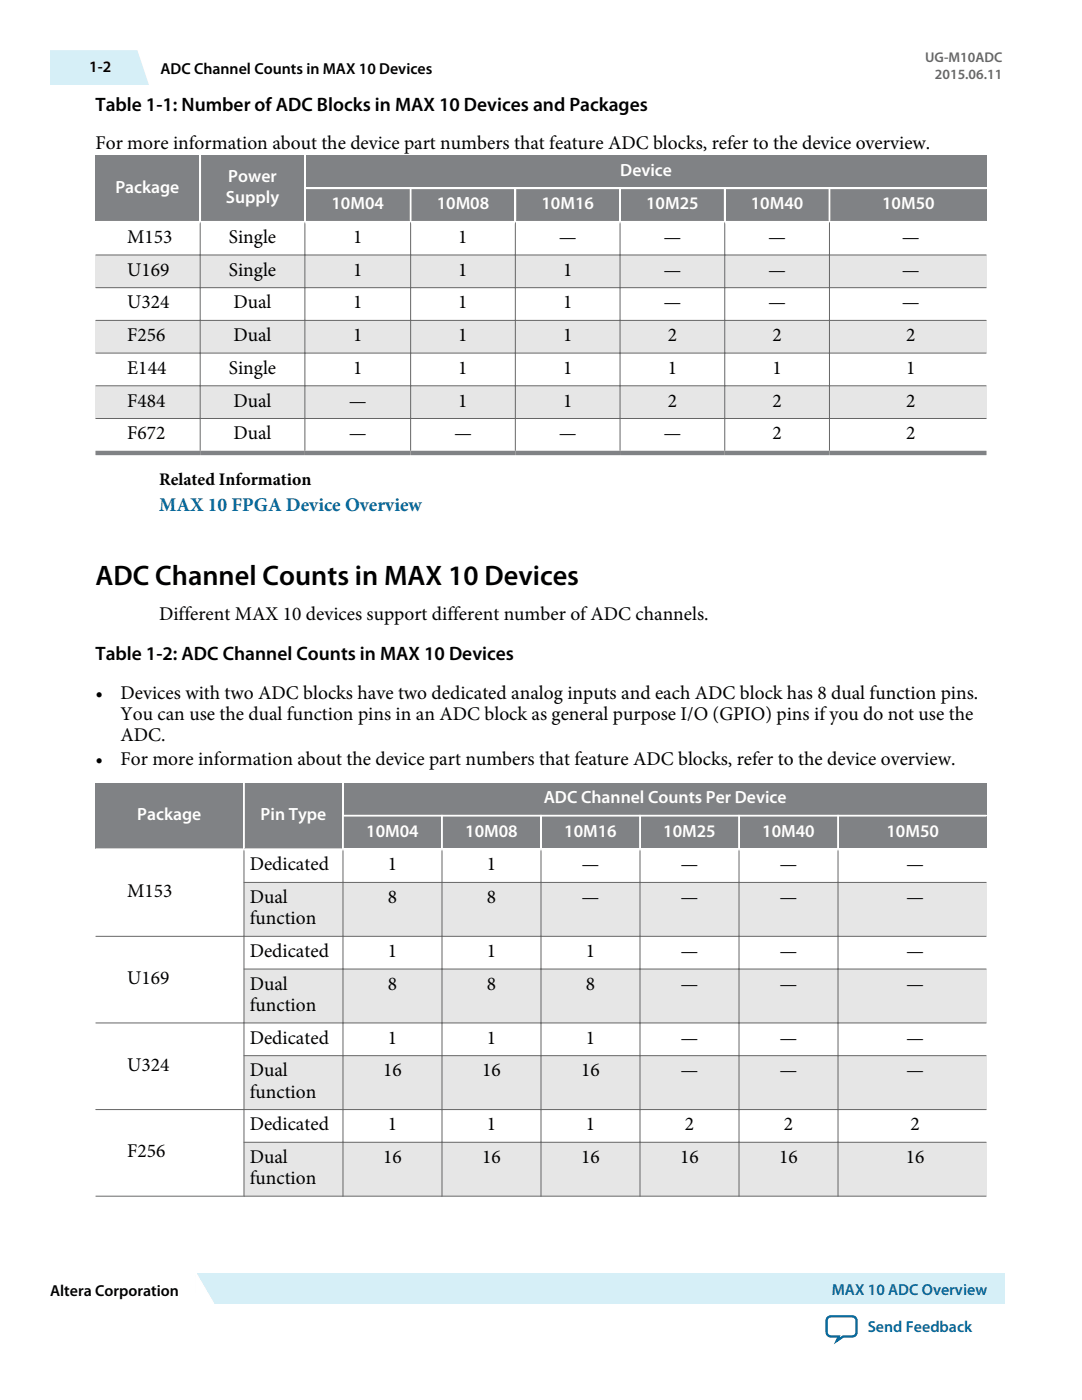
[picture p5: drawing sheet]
<svg xmlns="http://www.w3.org/2000/svg" width="216mm" height="279mm" viewBox="0 0 216 279" stroke-linecap="round" stroke-linejoin="round" font-family="sans-serif">
<defs><g id="words">
<text font-size="5.6" x="19.1" y="116.8">ADC Channel Counts in MAX 10 Devices</text>
<g font-size="3.9">
<text x="19" y="22.1">Table 1-1: Number of ADC Blocks in MAX 10 Devices and Packages</text>
<text x="19" y="29.8">For more information about the device part numbers that feature ADC blocks, refer to the device overview.</text>
<text x="25.4" y="48.5">M153</text>
<text x="45.7" y="48.5">Single</text>
<text x="70.5" y="48.5">1</text>
<text x="91.5" y="48.5">1</text>
<text x="111.5" y="48.5">—</text>
<text x="132.4" y="48.5">—</text>
<text x="153.3" y="48.5">—</text>
<text x="180" y="48.5">—</text>
<text x="25.4" y="55">U169</text>
<text x="45.7" y="55">Single</text>
<text x="70.5" y="55">1</text>
<text x="91.5" y="55">1</text>
<text x="112.3" y="55">1</text>
<text x="132.4" y="55">—</text>
<text x="153.3" y="55">—</text>
<text x="180" y="55">—</text>
<text x="25.4" y="61.6">U324</text>
<text x="46.6" y="61.6">Dual</text>
<text x="70.5" y="61.6">1</text>
<text x="91.5" y="61.6">1</text>
<text x="112.3" y="61.6">1</text>
<text x="132.4" y="61.6">—</text>
<text x="153.3" y="61.6">—</text>
<text x="180" y="61.6">—</text>
<text x="25.4" y="68.1">F256</text>
<text x="46.6" y="68.1">Dual</text>
<text x="70.5" y="68.1">1</text>
<text x="91.5" y="68.1">1</text>
<text x="112.3" y="68.1">1</text>
<text x="133.2" y="68.1">2</text>
<text x="154.1" y="68.1">2</text>
<text x="180.8" y="68.1">2</text>
<text x="25.4" y="74.6">E144</text>
<text x="45.7" y="74.6">Single</text>
<text x="70.5" y="74.6">1</text>
<text x="91.5" y="74.6">1</text>
<text x="112.3" y="74.6">1</text>
<text x="133.2" y="74.6">1</text>
<text x="154.1" y="74.6">1</text>
<text x="180.8" y="74.6">1</text>
<text x="25.4" y="81.1">F484</text>
<text x="46.6" y="81.1">Dual</text>
<text x="69.6" y="81.1">—</text>
<text x="91.5" y="81.1">1</text>
<text x="112.3" y="81.1">1</text>
<text x="133.2" y="81.1">2</text>
<text x="154.1" y="81.1">2</text>
<text x="180.8" y="81.1">2</text>
<text x="25.4" y="87.7">F672</text>
<text x="46.6" y="87.7">Dual</text>
<text x="69.6" y="87.7">—</text>
<text x="90.6" y="87.7">—</text>
<text x="111.5" y="87.7">—</text>
<text x="132.4" y="87.7">—</text>
<text x="154.1" y="87.7">2</text>
<text x="180.8" y="87.7">2</text>
<text x="31.8" y="123.7">Different MAX 10 devices support different number of ADC channels.</text>
<text x="19" y="131.8">Table 1-2: ADC Channel Counts in MAX 10 Devices</text>
<text x="19" y="139.5">•</text>
<text x="24.1" y="139.5">Devices with two ADC blocks have two dedicated analog inputs and each ADC block has 8 dual function pins.</text>
<text x="24.1" y="143.7">You can use the dual function pins in an ADC block as general purpose I/O (GPIO) pins if you do not use the</text>
<text x="24.1" y="147.9">ADC.</text>
<text x="19" y="152.7">•</text>
<text x="24.1" y="152.7">For more information about the device part numbers that feature ADC blocks, refer to the device overview.</text>
<text x="49.8" y="173.7">Dedicated</text>
<text x="77.4" y="173.7">1</text>
<text x="97.1" y="173.7">1</text>
<text x="116" y="173.7">—</text>
<text x="135.8" y="173.7">—</text>
<text x="155.6" y="173.7">—</text>
<text x="180.8" y="173.7">—</text>
<text x="25.4" y="179.1">M153</text>
<text x="49.8" y="180.3">Dual</text>
<text x="49.8" y="184.5">function</text>
<text x="77.4" y="180.3">8</text>
<text x="97.1" y="180.3">8</text>
<text x="116" y="180.3">—</text>
<text x="135.8" y="180.3">—</text>
<text x="155.6" y="180.3">—</text>
<text x="180.8" y="180.3">—</text>
<text x="49.8" y="191">Dedicated</text>
<text x="77.4" y="191">1</text>
<text x="97.1" y="191">1</text>
<text x="116.9" y="191">1</text>
<text x="135.8" y="191">—</text>
<text x="155.6" y="191">—</text>
<text x="180.8" y="191">—</text>
<text x="25.4" y="196.4">U169</text>
<text x="49.8" y="197.5">Dual</text>
<text x="77.4" y="197.5">8</text>
<text x="97.1" y="197.5">8</text>
<text x="116.9" y="197.5">8</text>
<text x="135.8" y="197.5">—</text>
<text x="155.6" y="197.5">—</text>
<text x="180.8" y="197.5">—</text>
<text x="49.8" y="201.8">function</text>
<text x="49.8" y="208.3">Dedicated</text>
<text x="77.4" y="208.3">1</text>
<text x="97.1" y="208.3">1</text>
<text x="116.9" y="208.3">1</text>
<text x="135.8" y="208.3">—</text>
<text x="155.6" y="208.3">—</text>
<text x="180.8" y="208.3">—</text>
<text x="25.4" y="213.7">U324</text>
<text x="49.8" y="214.8">Dual</text>
<text x="76.5" y="214.8">16</text>
<text x="96.2" y="214.8">16</text>
<text x="116" y="214.8">16</text>
<text x="135.8" y="214.8">—</text>
<text x="155.6" y="214.8">—</text>
<text x="180.8" y="214.8">—</text>
<text x="49.8" y="219.1">function</text>
<text x="49.8" y="225.6">Dedicated</text>
<text x="77.4" y="225.6">1</text>
<text x="97.1" y="225.6">1</text>
<text x="116.9" y="225.6">1</text>
<text x="136.7" y="225.6">2</text>
<text x="156.4" y="225.6">2</text>
<text x="181.7" y="225.6">2</text>
<text x="25.4" y="231">F256</text>
<text x="49.8" y="232.1">Dual</text>
<text x="76.5" y="232.1">16</text>
<text x="96.2" y="232.1">16</text>
<text x="116" y="232.1">16</text>
<text x="135.7" y="232.1">16</text>
<text x="155.5" y="232.1">16</text>
<text x="180.7" y="232.1">16</text>
<text x="49.8" y="236.3">function</text>
</g>
<text font-size="3.9" fill="#069" x="31.8" y="102.1">MAX 10 FPGA Device Overview</text>
<g font-size="3.5" fill="#fff">
<text x="123.8" y="35.1">Device</text>
<text x="23" y="38.5">Package</text>
<text x="45.1" y="40.6">Supply</text>
<text x="45.5" y="36.3">Power</text>
<text x="66.1" y="41.8">10M04</text>
<text x="87.1" y="41.8">10M08</text>
<text x="108" y="41.8">10M16</text>
<text x="128.9" y="41.8">10M25</text>
<text x="149.8" y="41.8">10M40</text>
<text x="176" y="41.8">10M50</text>
<text x="108.5" y="160.3">ADC Channel Counts Per Device</text>
<text x="27.4" y="163.7">Package</text>
<text x="52" y="163.7">Pin Type</text>
<text x="73.1" y="167">10M04</text>
<text x="92.8" y="167">10M08</text>
<text x="112.6" y="167">10M16</text>
<text x="132.3" y="167">10M25</text>
<text x="152.1" y="167">10M40</text>
<text x="176.9" y="167">10M50</text>
</g>
<text font-size="3.5" x="31.7" y="96.8">Related Information</text>
<g font-size="3.2">
<text x="17.8" y="14.4">1-2</text>
<text x="32" y="14.7">ADC Channel Counts in MAX 10 Devices</text>
<text x="10" y="258.7">Altera Corporation</text>
</g>
<g font-size="3.2" fill="#069">
<text x="166" y="258.4">MAX 10 ADC Overview</text>
<text x="173.1" y="265.9">Send Feedback</text>
</g>
<g font-size="2.8" fill="#666">
<text x="184.6" y="12.4">UG-M10ADC</text>
<text x="186.6" y="15.8">2015.06.11</text>
</g>
</g></defs>
<g fill="#e6e6e6">
<path d="M19 50.9h177.8v6.5h-177.8z" fill-rule="evenodd"/>
<path d="M19 63.9h177.8v6.6h-177.8z" fill-rule="evenodd"/>
<path d="M19 77h177.8v6.5h-177.8z" fill-rule="evenodd"/>
</g>
<g fill="#808285">
<path d="M19 31h20.8v13.1h-20.8z" fill-rule="evenodd"/>
<path d="M40.1 31h20.6v13.1h-20.6z" fill-rule="evenodd"/>
<path d="M61 31h135.8v6.4h-135.8z" fill-rule="evenodd"/>
<path d="M61 37.7h20.8v6.4h-20.8z" fill-rule="evenodd"/>
<path d="M82.1 37.7h20.6v6.4h-20.6z" fill-rule="evenodd"/>
<path d="M103 37.7h20.5v6.4h-20.5z" fill-rule="evenodd"/>
<path d="M123.9 37.7h20.5v6.4h-20.5z" fill-rule="evenodd"/>
<path d="M144.8 37.7h20.5v6.4h-20.5z" fill-rule="evenodd"/>
<path d="M165.7 37.7h31.1v6.4h-31.1z" fill-rule="evenodd"/>
</g>
<path d="M39.9 31v13.3M60.7 37.6h136.1M60.8 31v13.5M81.9 37.4v6.9M102.8 37.4v6.9M123.7 37.4v6.9M144.6 37.4v6.9M165.5 37.4v6.9M19.1 44.3h177.7" fill="none" stroke="#fff" stroke-width=".35"/>
<g fill="none" stroke="#666" stroke-width=".2">
<path d="M19.1 50.9h177.7M19.1 57.4h177.7M39.9 44.3v45.7M60.8 44.3v45.7M81.9 44.3v45.7M102.8 44.3v45.7M123.7 44.3v45.7M144.6 44.3v45.7M165.5 44.3v45.7M19.1 63.9h177.7M19.1 70.5h177.7M19.1 77h177.7"/>
<path d="M19.1 83.5h177.7"/>
</g>
<path d="M19.1 90.4h177.7" fill="none" stroke="#808285" stroke-width=".88"/>
<g fill="#e6e6e6">
<path d="M19 176.1h177.8v10.8h-177.8z" fill-rule="evenodd"/>
<path d="M19 193.4h177.8v10.8h-177.8z" fill-rule="evenodd"/>
<path d="M19 210.7h177.8v10.7h-177.8z" fill-rule="evenodd"/>
<path d="M19 228h177.8v10.7h-177.8z" fill-rule="evenodd"/>
</g>
<g fill="#808285">
<path d="M19 156.3h29.5v13h-29.5z" fill-rule="evenodd"/>
<path d="M48.9 156.3h19.4v13h-19.4z" fill-rule="evenodd"/>
<path d="M68.6 156.3h128.2v6.3h-128.2z" fill-rule="evenodd"/>
<path d="M68.6 163h19.4v6.3h-19.4z" fill-rule="evenodd"/>
<path d="M88.4 163h19.4v6.3h-19.4z" fill-rule="evenodd"/>
<path d="M108.1 163h19.4v6.3h-19.4z" fill-rule="evenodd"/>
<path d="M127.9 163h19.4v6.3h-19.4z" fill-rule="evenodd"/>
<path d="M147.6 163h19.4v6.3h-19.4z" fill-rule="evenodd"/>
<path d="M167.4 163h29.4v6.3h-29.4z" fill-rule="evenodd"/>
</g>
<g fill="#fff">
<path d="M19 169.7h29.6v17.1h-29.6z" fill-rule="evenodd"/>
<path d="M19 187h29.6v17.1h-29.6z" fill-rule="evenodd"/>
<path d="M19 204.2h29.6v17.2h-29.6z" fill-rule="evenodd"/>
<path d="M19 221.5h29.6v17.1h-29.6z" fill-rule="evenodd"/>
</g>
<path d="M48.7 156.3v13.2M68.4 156.3v13.4M19.1 169.5h177.7M68.3 162.8h128.5M88.2 162.6v6.9M107.9 162.6v6.9M127.7 162.6v6.9M147.5 162.6v6.9M167.2 162.6v6.9" fill="none" stroke="#fff" stroke-width=".35"/>
<g fill="none" stroke="#666" stroke-width=".2">
<path d="M48.6 176.1h148.2M48.7 169.5v69.3M68.4 169.5v69.3M88.2 169.5v69.3M107.9 169.5v69.3M127.7 169.5v69.3M147.5 169.5v69.3M167.2 169.5v69.3M19 186.9h177.8M48.6 193.4h148.2M19 204.2h177.8M48.6 210.7h148.2"/>
<path d="M19 221.4h177.8M19 238.7h177.8M48.6 228h148.2"/>
</g>
<path d="M10 10h17.4l2.6 6.8h-20z" fill="#d6eff7"/>
<path d="M39 254h161.5v6.2h-161.5z" fill-rule="evenodd" fill="#d6eff7"/>
<path d="M39.1 254l4.4 6.2h-4.5z" fill="#fff"/>
<path d="M39 260.2l.1-6.2 3.6 6.2" fill="none" stroke="#fff" stroke-width=".27"/>
<path d="M165.2 263l.6-.3h4.3a.85 .85 0 0 1 .8 .9v2.3a.85 .85 0 0 1-.8 .8h-1.8l-1.4 .9 .5-.9h-1.6a.85 .85 0 0 1-.9-.8v-2.3z" fill="none" stroke="#0065a4" stroke-width=".46"/>
<use href="#words"/>
</svg>
